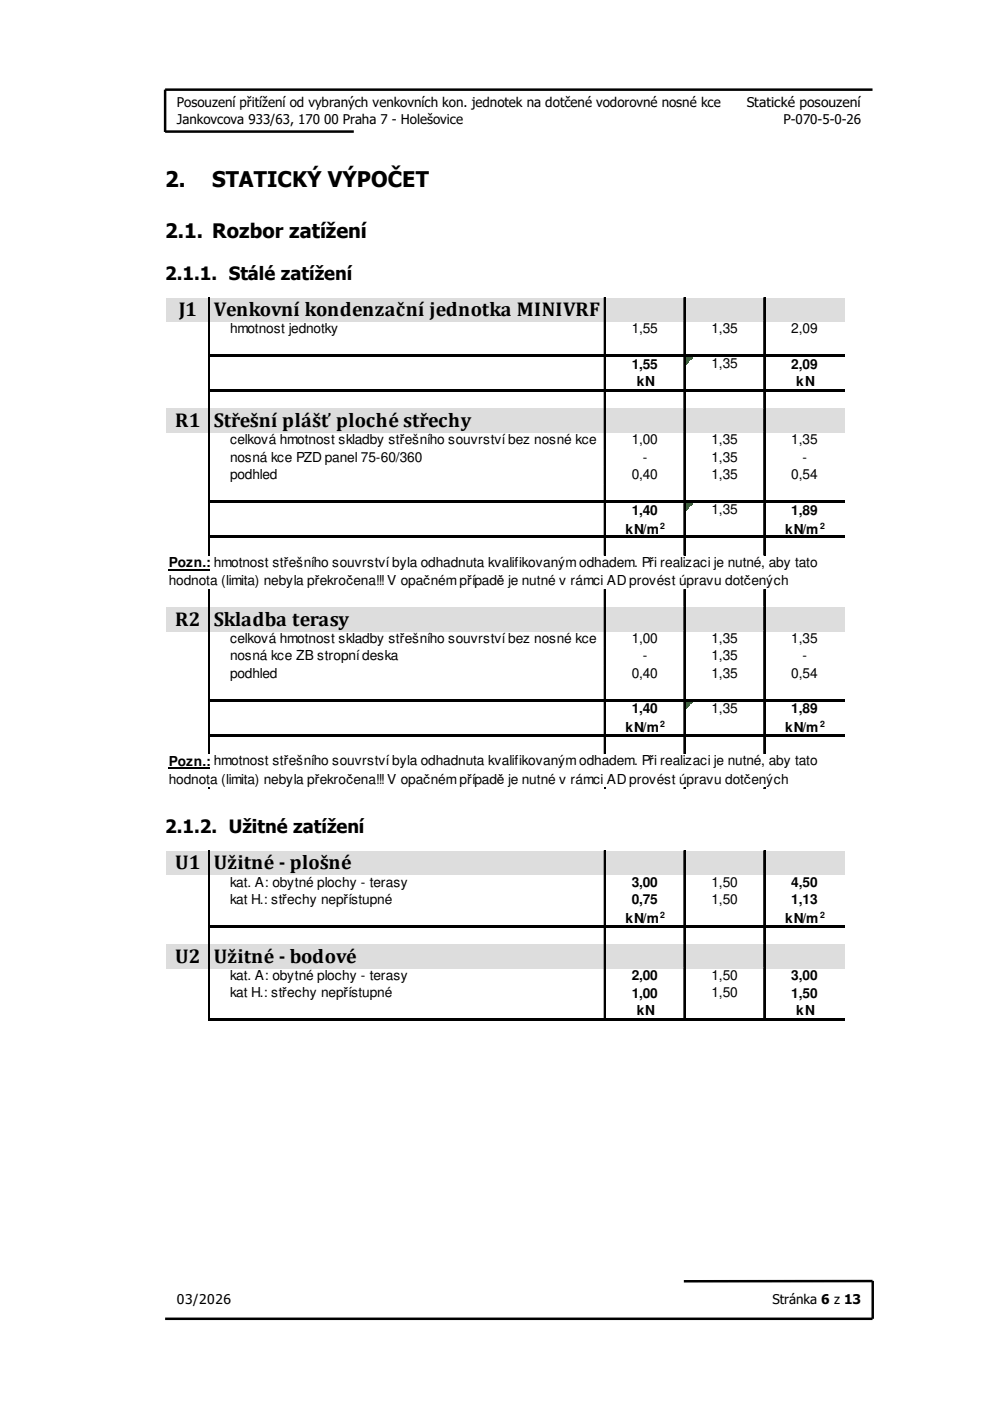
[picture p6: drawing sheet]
<svg xmlns="http://www.w3.org/2000/svg" width="210mm" height="297mm" viewBox="0 0 210 297" stroke-linecap="round" stroke-linejoin="round" font-family="sans-serif">
<defs><g id="words">
<g font-size="4.6">
<text x="35" y="39.6">2.</text>
<text x="45" y="39.6">STATICKÝ VÝPOČET</text>
</g>
<g font-size="4.2">
<text x="35" y="50.4">2.1. Rozbor zatížení</text>
<text x="37.9" y="67.1">J1</text>
<text x="45.3" y="67.1">Venkovní kondenzační jednotka MINIVRF</text>
<text x="37.1" y="90.6">R1</text>
<text x="45.3" y="90.6">Střešní plášť ploché střechy</text>
<text x="37.1" y="132.7">R2</text>
<text x="45.3" y="132.7">Skladba terasy</text>
<text x="37.1" y="184.3">U1</text>
<text x="45.3" y="184.3">Užitné - plošné</text>
<text x="37.1" y="204.1">U2</text>
<text x="45.3" y="204.1">Užitné - bodové</text>
</g>
<g font-size="3.9">
<text x="35" y="59.4">2.1.1. Stálé zatížení</text>
<text x="35" y="176.7">2.1.2. Užitné zatížení</text>
</g>
<g font-size="2.9">
<text x="48.8" y="70.7">hmotnost jednotky</text>
<text x="133.9" y="70.7">1,55</text>
<text x="150.8" y="70.7">1,35</text>
<text x="167.8" y="70.7">2,09</text>
<text x="133.9" y="78.2">1,55</text>
<text x="135" y="81.9">kN</text>
<text x="150.8" y="78.1">1,35</text>
<text x="167.8" y="78.2">2,09</text>
<text x="168.8" y="81.9">kN</text>
<text x="48.8" y="94.2">celková hmotnost skladby střešního souvrství bez nosné kce</text>
<text x="133.9" y="94.2">1,00</text>
<text x="150.8" y="94.2">1,35</text>
<text x="167.8" y="94.2">1,35</text>
<text x="48.8" y="97.9">nosná kce PZD panel 75-60/360</text>
<text x="48.8" y="101.6">podhled</text>
<text x="133.9" y="101.6">0,40</text>
<text x="136.3" y="97.9">-</text>
<text x="150.8" y="97.9">1,35</text>
<text x="150.8" y="101.6">1,35</text>
<text x="167.8" y="101.6">0,54</text>
<text x="170.2" y="97.9">-</text>
<text x="132.6" y="113.1">kN/m</text>
<text x="133.9" y="109.1">1,40</text>
<text x="150.8" y="109.1">1,35</text>
<text x="166.5" y="113.1">kN/m</text>
<text x="167.8" y="109.1">1,89</text>
<text x="35.8" y="120.2">Pozn.: hmotnost střešního souvrství byla odhadnuta kvalifikovaným odhadem. Při realizaci je nutné, aby tato</text>
<text x="35.8" y="124.1">hodnota (limita) nebyla překročena!!! V opačném případě je nutné v rámci AD provést úpravu dotčených</text>
<text x="48.8" y="136.3">celková hmotnost skladby střešního souvrství bez nosné kce</text>
<text x="133.9" y="136.3">1,00</text>
<text x="150.8" y="136.3">1,35</text>
<text x="167.8" y="136.3">1,35</text>
<text x="48.8" y="140">nosná kce ŽB stropní deska</text>
<text x="48.8" y="143.7">podhled</text>
<text x="133.9" y="143.7">0,40</text>
<text x="136.3" y="140">-</text>
<text x="150.8" y="140">1,35</text>
<text x="150.8" y="143.7">1,35</text>
<text x="167.8" y="143.7">0,54</text>
<text x="170.2" y="140">-</text>
<text x="132.6" y="155.2">kN/m</text>
<text x="133.9" y="151.2">1,40</text>
<text x="150.8" y="151.1">1,35</text>
<text x="166.5" y="155.2">kN/m</text>
<text x="167.8" y="151.2">1,89</text>
<text x="35.8" y="162.3">Pozn.: hmotnost střešního souvrství byla odhadnuta kvalifikovaným odhadem. Při realizaci je nutné, aby tato</text>
<text x="35.8" y="166.2">hodnota (limita) nebyla překročena!!! V opačném případě je nutné v rámci AD provést úpravu dotčených</text>
<text x="48.8" y="188">kat. A: obytné plochy - terasy</text>
<text x="48.8" y="191.6">kat H.: střechy nepřístupné</text>
<text x="133.9" y="188">3,00</text>
<text x="133.9" y="191.7">0,75</text>
<text x="150.8" y="188">1,50</text>
<text x="150.8" y="191.6">1,50</text>
<text x="167.8" y="188">4,50</text>
<text x="167.8" y="191.7">1,13</text>
<text x="132.6" y="195.7">kN/m</text>
<text x="166.5" y="195.7">kN/m</text>
<text x="48.8" y="207.8">kat. A: obytné plochy - terasy</text>
<text x="133.9" y="207.9">2,00</text>
<text x="150.8" y="207.8">1,50</text>
<text x="167.8" y="207.9">3,00</text>
<text x="48.8" y="211.5">kat H.: střechy nepřístupné</text>
<text x="133.9" y="211.5">1,00</text>
<text x="135" y="215.2">kN</text>
<text x="150.8" y="211.5">1,50</text>
<text x="167.8" y="211.5">1,50</text>
<text x="168.8" y="215.2">kN</text>
</g>
<g font-size="2.8">
<text x="37.5" y="22.8">Posouzení přitížení od vybraných venkovních kon. jednotek na dotčené vodorovné nosné kce</text>
<text x="158.3" y="22.8">Statické posouzení</text>
<text x="37.5" y="26.2">Jankovcova 933/63, 170 00 Praha 7 - Holešovice</text>
<text x="166.1" y="26.2">P-070-5-0-26</text>
<text x="37.5" y="276.4">03/2026</text>
<text x="163.8" y="276.4">Stránka 6 z 13</text>
</g>
<g font-size="1.9">
<text x="140" y="112.1">2</text>
<text x="173.9" y="112.1">2</text>
<text x="140" y="154.1">2</text>
<text x="173.9" y="154.1">2</text>
</g>
<g font-size="1.8">
<text x="140" y="194.7">2</text>
<text x="173.9" y="194.7">2</text>
</g>
</g></defs>
<path d="M185 19h-150v9M35 27.9h40M35 279.6h150M185 271.6l-40 .1M185 271.6v8" fill="none" stroke="#000" stroke-width=".53"/>
<path d="M35.3 63.3h143.9v5h-143.9z" fill="#ddd"/>
<path d="M145.3 75.7h1.6" fill="none" stroke="#008000" stroke-width=".21"/>
<path d="M145.3 75.7h1.6v.3h-1.6z" fill="#008000"/>
<path d="M145.3 76h1.3" fill="none" stroke="#008000" stroke-width=".21"/>
<path d="M145.3 76h1.3v.2h-1.3z" fill="#008000"/>
<path d="M145.3 76.2h1" fill="none" stroke="#008000" stroke-width=".21"/>
<path d="M145.3 76.2h1v.3h-1z" fill="#008000"/>
<path d="M145.3 76.5h.8" fill="none" stroke="#008000" stroke-width=".21"/>
<path d="M145.3 76.5h.8v.3h-.8z" fill="#008000"/>
<path d="M145.3 76.8h.5" fill="none" stroke="#008000" stroke-width=".21"/>
<path d="M145.3 76.8h.5v.2h-.5z" fill="#008000"/>
<path d="M145.3 77h.2" fill="none" stroke="#008000" stroke-width=".21"/>
<path d="M145.3 77h.2v.3h-.2z" fill="#008000"/>
<path d="M35.3 86.6h143.9v5.3h-143.9z" fill="#ddd"/>
<path d="M145.3 106.7h1.6" fill="none" stroke="#008000" stroke-width=".21"/>
<path d="M145.3 106.7h1.6v.2h-1.6z" fill="#008000"/>
<path d="M145.3 106.9h1.3" fill="none" stroke="#008000" stroke-width=".21"/>
<path d="M145.3 106.9h1.3v.3h-1.3z" fill="#008000"/>
<path d="M145.3 107.2h1" fill="none" stroke="#008000" stroke-width=".21"/>
<path d="M145.3 107.2h1v.3h-1z" fill="#008000"/>
<path d="M145.3 107.4h.8" fill="none" stroke="#008000" stroke-width=".21"/>
<path d="M145.3 107.5h.8v.2h-.8z" fill="#008000"/>
<path d="M145.3 107.7h.5" fill="none" stroke="#008000" stroke-width=".21"/>
<path d="M145.3 107.7h.5v.3h-.5z" fill="#008000"/>
<path d="M145.3 108h.2" fill="none" stroke="#008000" stroke-width=".21"/>
<path d="M145.3 108h.2v.3h-.2z" fill="#008000"/>
<path d="M35.3 128.7h143.9v5.2h-143.9z" fill="#ddd"/>
<path d="M145.3 148.7h1.6" fill="none" stroke="#008000" stroke-width=".21"/>
<path d="M145.3 148.8h1.6v.2h-1.6z" fill="#008000"/>
<path d="M145.3 149h1.3" fill="none" stroke="#008000" stroke-width=".21"/>
<path d="M145.3 149h1.3v.3h-1.3z" fill="#008000"/>
<path d="M145.3 149.3h1" fill="none" stroke="#008000" stroke-width=".21"/>
<path d="M145.3 149.3h1v.2h-1z" fill="#008000"/>
<path d="M145.3 149.5h.8" fill="none" stroke="#008000" stroke-width=".21"/>
<path d="M145.3 149.5h.8v.3h-.8z" fill="#008000"/>
<path d="M145.3 149.8h.5" fill="none" stroke="#008000" stroke-width=".21"/>
<path d="M145.3 149.8h.5v.3h-.5z" fill="#008000"/>
<path d="M145.3 150h.2" fill="none" stroke="#008000" stroke-width=".21"/>
<path d="M145.3 150.1h.2v.2h-.2z" fill="#008000"/>
<path d="M35.8 120.8h8.7" fill="none" stroke="#000" stroke-width=".3"/>
<g fill="none" stroke="#000" stroke-width=".25">
<path d="M44.4 63v12.2M44.4 75.7v6.9M128.2 63v12.2M128.2 75.7v6.9M145.2 63v12.2M145.2 75.7v6.9M162.1 63v12.2M162.1 75.7v6.9M44.4 83.1v23.1M128.2 83.1v23.1M145.2 83.1v23.1M162.1 83.1v23.1"/>
<path d="M44.4 106.7v6.9M44.4 114.1v3.7M128.2 106.7v6.9M128.2 114.1v3.7M145.2 106.7v6.9M145.2 114.1v3.7M162.1 106.7v6.9M162.1 114.1v3.7M44.4 124.9v23.3M128.2 124.9v23.3M145.2 124.9v23.3M162.1 124.9v23.3"/>
<path d="M44.4 148.8v6.8M44.4 156.2v3.7M128.2 148.8v6.8M128.2 156.2v3.7M145.2 148.8v6.8M145.2 156.2v3.7M162.1 148.8v6.8M162.1 156.2v3.7M35.8 162.9h8.7"/>
</g>
<g fill="none" stroke="#000" stroke-width=".21">
<path d="M44.2 63v12.2M44.2 75.7v6.9M128.1 63v12.2M128.1 75.7v6.9M145 63v12.2M145 75.7v6.9M161.9 63v12.2M161.9 75.7v6.9M44.2 83.1v23M128.1 83.1v23M145 83.1v23M161.9 83.1v23"/>
<path d="M44.2 106.7v6.8M44.2 114.1v3.7M128.1 106.7v6.8M128.1 114.1v3.7M145 106.7v6.8M145 114.1v3.7M161.9 106.7v6.8M161.9 114.1v3.7M44.2 124.9v23.3M128.1 124.9v23.3M145 124.9v23.3M161.9 124.9v23.3"/>
<path d="M44.2 148.7v6.9M44.2 156.1v3.8M128.1 148.7v6.9M128.1 156.1v3.8M145 148.7v6.9M145 156.1v3.8M161.9 148.7v6.9M161.9 156.1v3.8M44.2 167v.3M128.1 167v.3M145 167v.3M161.9 167v.3"/>
</g>
<path d="M44.3 75.2h134.9v.5h-134.9zM44.3 82.6h134.9v.5h-134.9zM44.3 106.2h134.9v.5h-134.9zM44.3 113.6h134.9v.5h-134.9zM44.3 148.2h134.9v.6h-134.9zM44.3 155.6h134.9v.6h-134.9zM44.3 167h.2v.3h-.2zM128.1 167h.3v.3h-.3zM145 167h.3v.3h-.3zM162 167h.2v.3h-.2z" fill="#000"/>
<path d="M35.3 180.6h143.9v5h-143.9z" fill="#ddd"/>
<path d="M35.3 196.4h9.2v4h-9.2z" fill="#fff"/>
<path d="M35.3 200.1h143.9v5.3h-143.9z" fill="#ddd"/>
<path d="M35.3 212.5h9.2v4h-9.2z" fill="#fff"/>
<path d="M44.2 180.3v15.8M44.2 196.6v19.3M128.1 180.3v15.8M128.1 196.6v19.3M145 180.3v15.8M145 196.6v19.3M161.9 180.3v15.8M161.9 196.6v19.3" fill="none" stroke="#000" stroke-width=".21"/>
<path d="M44.4 180.3v15.8M44.4 196.7v19.2M128.2 180.3v15.8M128.2 196.7v19.2M145.2 180.3v15.8M145.2 196.7v19.2M162.1 180.3v15.8M162.1 196.7v19.2" fill="none" stroke="#000" stroke-width=".25"/>
<path d="M44.3 196.1h134.9v.6h-134.9zM44.3 215.9h134.9v.6h-134.9z" fill="#000"/>
<use href="#words"/>
</svg>
